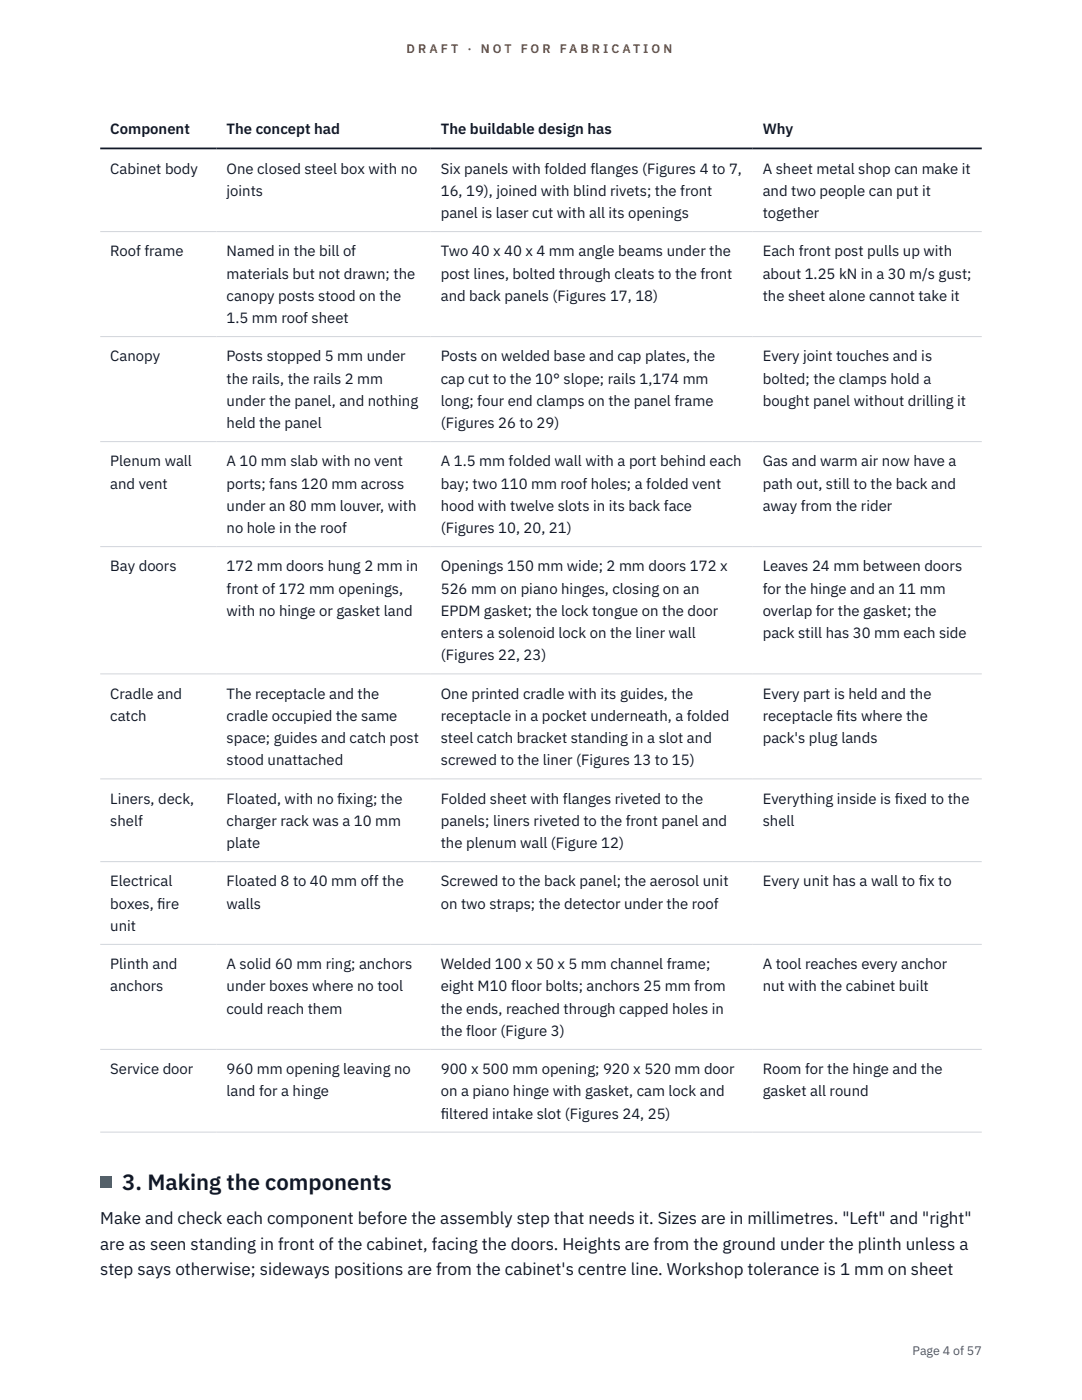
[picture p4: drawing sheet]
<svg xmlns="http://www.w3.org/2000/svg" width="216mm" height="279mm" viewBox="0 0 216 279" stroke-linecap="round" stroke-linejoin="round" font-family="sans-serif">
<defs><g id="words">
<text font-size="4.4" fill="#111827" x="24.4" y="237.4">3. Making the components</text>
<g font-size="3.4" fill="#111827">
<text x="20" y="244.3">Make and check each component before the assembly step that needs it. Sizes are in millimetres. &quot;Left&quot; and &quot;right&quot;</text>
<text x="20" y="249.4">are as seen standing in front of the cabinet, facing the doors. Heights are from the ground under the plinth unless a</text>
<text x="20" y="254.5">step says otherwise; sideways positions are from the cabinet's centre line. Workshop tolerance is 1 mm on sheet</text>
</g>
<g font-size="3" fill="#111827">
<text x="22" y="26.8">Component</text>
<text x="45.2" y="26.8">The concept had</text>
<text x="88" y="26.8">The buildable design has</text>
<text x="152.2" y="26.8">Why</text>
<text x="22" y="34.6">Cabinet body</text>
<text x="45.2" y="34.6">One closed steel box with no</text>
<text x="88" y="34.6">Six panels with folded flanges (Figures 4 to 7,</text>
<text x="152.2" y="34.6">A sheet metal shop can make it</text>
<text x="45.2" y="39.1">joints</text>
<text x="88" y="39.1">16, 19), joined with blind rivets; the front</text>
<text x="152.2" y="39.1">and two people can put it</text>
<text x="88" y="43.5">panel is laser cut with all its openings</text>
<text x="152.2" y="43.5">together</text>
<text x="22" y="51.1">Roof frame</text>
<text x="45.2" y="51.1">Named in the bill of</text>
<text x="88" y="51.1">Two 40 x 40 x 4 mm angle beams under the</text>
<text x="152.2" y="51.1">Each front post pulls up with</text>
<text x="45.2" y="55.6">materials but not drawn; the</text>
<text x="88" y="55.6">post lines, bolted through cleats to the front</text>
<text x="152.2" y="55.6">about 1.25 kN in a 30 m/s gust;</text>
<text x="45.2" y="60">canopy posts stood on the</text>
<text x="45.2" y="64.5">1.5 mm roof sheet</text>
<text x="88" y="60">and back panels (Figures 17, 18)</text>
<text x="152.2" y="60">the sheet alone cannot take it</text>
<text x="22" y="72.1">Canopy</text>
<text x="45.2" y="72.1">Posts stopped 5 mm under</text>
<text x="45.2" y="76.5">the rails, the rails 2 mm</text>
<text x="88" y="72.1">Posts on welded base and cap plates, the</text>
<text x="88" y="76.5">cap cut to the 10° slope; rails 1,174 mm</text>
<text x="152.2" y="72.1">Every joint touches and is</text>
<text x="152.2" y="76.5">bolted; the clamps hold a</text>
<text x="45.2" y="81">under the panel, and nothing</text>
<text x="88" y="81">long; four end clamps on the panel frame</text>
<text x="152.2" y="81">bought panel without drilling it</text>
<text x="45.2" y="85.4">held the panel</text>
<text x="88" y="85.4">(Figures 26 to 29)</text>
<text x="22" y="93.1">Plenum wall</text>
<text x="45.2" y="93.1">A 10 mm slab with no vent</text>
<text x="88" y="93.1">A 1.5 mm folded wall with a port behind each</text>
<text x="152.2" y="93.1">Gas and warm air now have a</text>
<text x="22" y="97.5">and vent</text>
<text x="45.2" y="97.5">ports; fans 120 mm across</text>
<text x="45.2" y="101.9">under an 80 mm louver, with</text>
<text x="88" y="97.5">bay; two 110 mm roof holes; a folded vent</text>
<text x="88" y="101.9">hood with twelve slots in its back face</text>
<text x="152.2" y="97.5">path out, still to the back and</text>
<text x="152.2" y="101.9">away from the rider</text>
<text x="45.2" y="106.4">no hole in the roof</text>
<text x="88" y="106.4">(Figures 10, 20, 21)</text>
<text x="22" y="114">Bay doors</text>
<text x="45.2" y="114">172 mm doors hung 2 mm in</text>
<text x="45.2" y="118.5">front of 172 mm openings,</text>
<text x="88" y="114">Openings 150 mm wide; 2 mm doors 172 x</text>
<text x="88" y="118.5">526 mm on piano hinges, closing on an</text>
<text x="152.2" y="114">Leaves 24 mm between doors</text>
<text x="152.2" y="118.5">for the hinge and an 11 mm</text>
<text x="45.2" y="122.9">with no hinge or gasket land</text>
<text x="88" y="122.9">EPDM gasket; the lock tongue on the door</text>
<text x="152.2" y="122.9">overlap for the gasket; the</text>
<text x="88" y="127.3">enters a solenoid lock on the liner wall</text>
<text x="88" y="131.8">(Figures 22, 23)</text>
<text x="152.2" y="127.3">pack still has 30 mm each side</text>
<text x="22" y="139.4">Cradle and</text>
<text x="22" y="143.9">catch</text>
<text x="45.2" y="139.4">The receptacle and the</text>
<text x="45.2" y="143.9">cradle occupied the same</text>
<text x="88" y="139.4">One printed cradle with its guides, the</text>
<text x="88" y="143.9">receptacle in a pocket underneath, a folded</text>
<text x="152.2" y="139.4">Every part is held and the</text>
<text x="152.2" y="143.9">receptacle f</text>
<text x="166.9" y="143.9">its where the</text>
<text x="45.2" y="148.3">space; guides and catch post</text>
<text x="88" y="148.3">steel catch bracket standing in a slot and</text>
<text x="152.2" y="148.3">pack's plug lands</text>
<text x="45.2" y="152.7">stood unattached</text>
<text x="88" y="152.7">screwed to the liner (Figures 13 to 15)</text>
<text x="22" y="160.4">Liners, deck,</text>
<text x="45.2" y="160.4">Floated, with no f</text>
<text x="67.3" y="160.4">ixing; the</text>
<text x="88" y="160.4">Folded sheet with flanges riveted to the</text>
<text x="152.2" y="160.4">Everything inside is f</text>
<text x="178.5" y="160.4">ixed to the</text>
<text x="22" y="164.8">shelf</text>
<text x="45.2" y="164.8">charger rack was a 10 mm</text>
<text x="88" y="164.8">panels; liners riveted to the front panel and</text>
<text x="152.2" y="164.8">shell</text>
<text x="45.2" y="169.3">plate</text>
<text x="88" y="169.3">the plenum wall (Figure 12)</text>
<text x="22" y="176.9">Electrical</text>
<text x="45.2" y="176.9">Floated 8 to 40 mm off the</text>
<text x="88" y="176.9">Screwed to the back panel; the aerosol unit</text>
<text x="152.2" y="176.9">Every unit has a wall to f</text>
<text x="183.3" y="176.9">ix to</text>
<text x="22" y="181.3">boxes, f</text>
<text x="22" y="185.8">unit</text>
<text x="31.4" y="181.3">ire</text>
<text x="45.2" y="181.3">walls</text>
<text x="88" y="181.3">on two straps; the detector under the roof</text>
<text x="22" y="193.4">Plinth and</text>
<text x="22" y="197.8">anchors</text>
<text x="45.2" y="193.4">A solid 60 mm ring; anchors</text>
<text x="45.2" y="197.8">under boxes where no tool</text>
<text x="88" y="193.4">Welded 100 x 50 x 5 mm channel frame;</text>
<text x="88" y="197.8">eight M10 floor bolts; anchors 25 mm from</text>
<text x="152.2" y="193.4">A tool reaches every anchor</text>
<text x="152.2" y="197.8">nut with the cabinet built</text>
<text x="45.2" y="202.3">could reach them</text>
<text x="88" y="202.3">the ends, reached through capped holes in</text>
<text x="88" y="206.7">the floor (Figure 3)</text>
<text x="22" y="214.3">Service door</text>
<text x="45.2" y="214.3">960 mm opening leaving no</text>
<text x="88" y="214.3">900 x 500 mm opening; 920 x 520 mm door</text>
<text x="152.2" y="214.3">Room for the hinge and the</text>
<text x="45.2" y="218.8">land for a hinge</text>
<text x="88" y="218.8">on a piano hinge with gasket, cam lock and</text>
<text x="152.2" y="218.8">gasket all round</text>
<text x="88" y="223.2">f</text>
<text x="88" y="223.2">iltered intake slot (Figures 24, 25)</text>
</g>
<g font-size="2.5" fill="#b45309">
<text x="81.1" y="10.5">D R A F T</text>
<text x="93.3" y="10.5">·</text>
<text x="95.9" y="10.5">N O T</text>
<text x="103.9" y="10.5">F O R</text>
<text x="111.7" y="10.5">F A B R I C A T I O N</text>
</g>
<text font-size="2.5" fill="#4b5563" x="182.1" y="270.3">Page 4 of 57</text>
</g></defs>
<path d="M20 46.2h175.9M20 67.2h175.9M20 88.1h175.9M20 109.1h175.9M20 134.5h175.9M20 155.4h175.9M20 172h175.9M20 188.5h175.9M20 209.4h175.9M20 225.9h175.9" fill="none" stroke="#d1d5db" stroke-width=".2"/>
<path d="M20 29.6h175.9" fill="none" stroke="#111827" stroke-width=".35"/>
<path d="M20 234.8h2.2v2.2h-2.2z" fill="#0f766e"/>
<use href="#words"/>
</svg>
